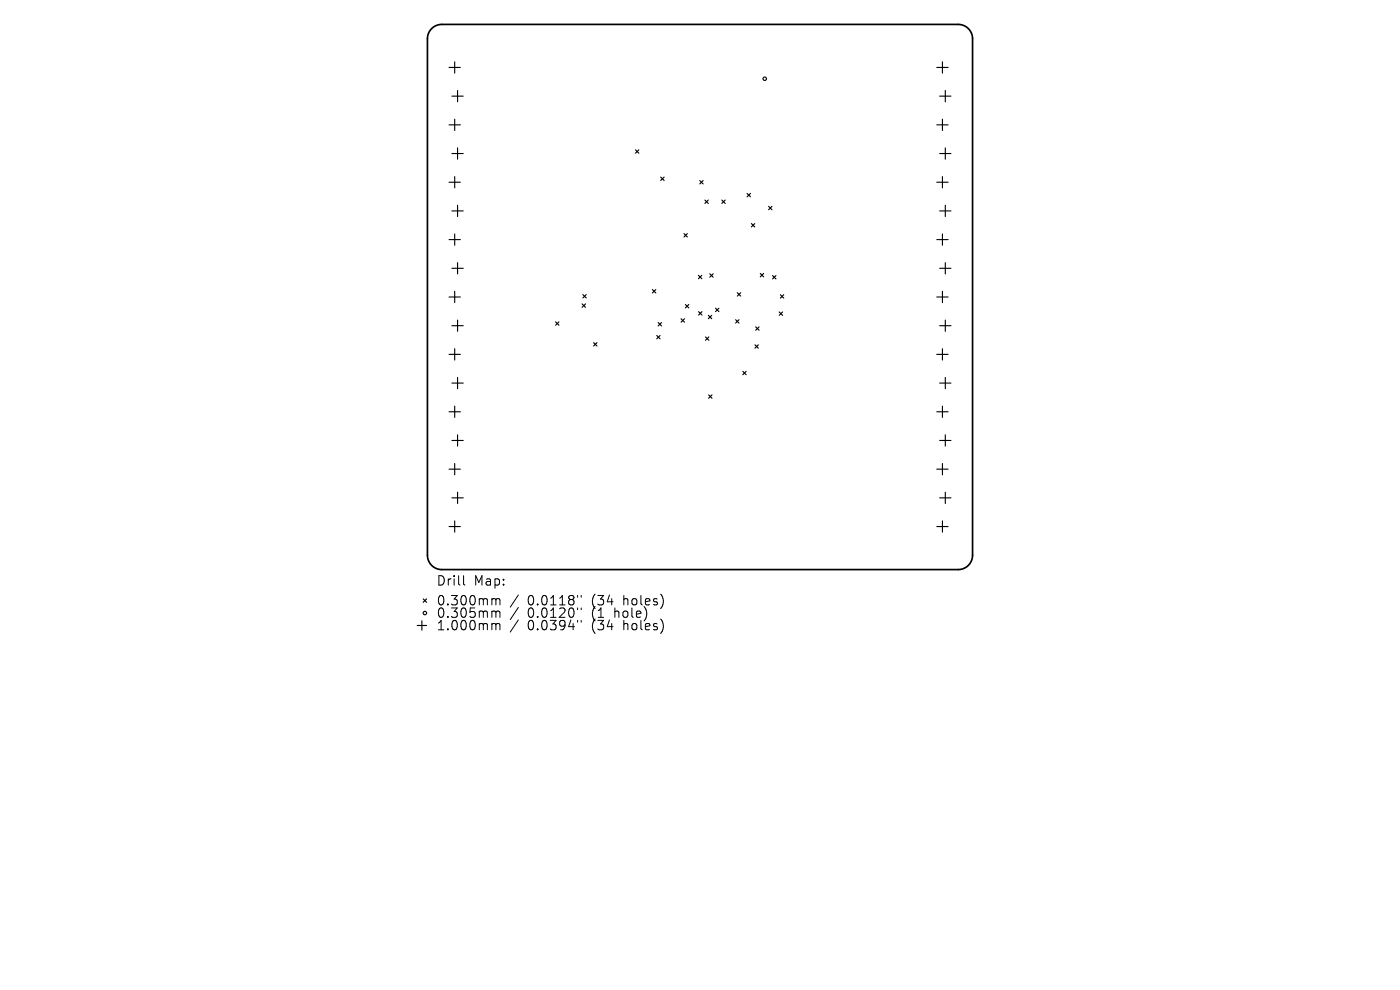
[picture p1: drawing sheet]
<svg xmlns="http://www.w3.org/2000/svg" width="297mm" height="210mm" viewBox="0 0 297 210" stroke-linecap="round" stroke-linejoin="round" font-family="sans-serif">
<defs><g id="words">
<g font-size="2.8">
<text x="92.5" y="124.5">Drill</text>
<text x="100.5" y="124.5">Map:</text>
<text x="92.5" y="128.7">0.300mm</text>
<text x="92.5" y="131.3">0.305mm</text>
<text x="111.9" y="128.7">0.0118&quot;</text>
<text x="111.9" y="131.3">0.0120&quot;</text>
<text x="125.7" y="128.7">(34</text>
<text x="125.7" y="131.3">(1</text>
<text x="130.6" y="131.3">hole)</text>
<text x="132.5" y="128.7">holes)</text>
<text x="92.5" y="134">1.000mm</text>
<text x="111.9" y="134">0.0394&quot;</text>
<text x="125.7" y="134">(34</text>
<text x="132.5" y="134">holes)</text>
</g>
</g></defs>
<path d="M91.6 6.1a3 3 0 0 1 2.1-.9h109.6a3 3 0 0 1 3 3v109.6a3 3 0 0 1-3 3h-109.6a3 3 0 0 1-3-3v-109.6a3 3 0 0 1 .9-2.1z" fill="none" stroke="#000" stroke-width=".36"/>
<g fill="none" stroke="#000" stroke-width=".24">
<path d="M95.3 14.3h2.4M96.5 13.1v2.4M97.1 19.2v2.4M198.7 14.3h2.4M199.9 13.1v2.4M200.5 19.2v2.4M95.3 26.5h2.4M95.3 38.7h2.4M95.9 20.4h2.4M95.9 32.6h2.4M96.5 25.3v2.4M96.5 37.5v2.4"/>
<path d="M97.1 31.4v2.4M134.8 31.8l.7 .7M135.5 31.8l-.7 .7M140.2 37.6l.7 .7M140.9 37.6l-.7 .7M148.4 38.3l.8 .7M149.2 38.3l-.8 .7M198.7 26.5h2.4M198.7 38.7h2.4M199.3 20.4h2.4M199.3 32.6h2.4M199.9 25.3v2.4"/>
<path d="M199.9 37.5v2.4M200.5 31.4v2.4M95.3 50.8h2.4M95.9 44.7h2.4M95.9 56.9h2.4M96.5 49.6v2.4M97.1 43.5v2.4M97.1 55.7v2.4M145.1 49.6l.7 .7M145.8 49.6l-.7 .7M148.2 58.4l.7 .7M148.9 58.4l-.7 .7"/>
<path d="M149.5 42.4l.8 .8M150.3 42.4l-.8 .8M150.6 58.1l.7 .7M151.3 58.1l-.7 .7M153.1 42.4l.8 .8M153.9 42.4l-.8 .8M158.5 41l.7 .8M159.2 41l-.7 .8M159.4 47.4l.7 .7M160.1 47.4l-.7 .7M161.3 58l.7 .7M162 58l-.7 .7"/>
<path d="M163.1 43.8l.7 .7M163.8 43.8l-.7 .7M163.9 58.5l.7 .7M164.6 58.5l-.7 .7M198.7 50.8h2.4M199.3 44.7h2.4M199.3 56.9h2.4M199.9 49.6v2.4M200.5 43.5v2.4M200.5 55.7v2.4M95.3 63h2.4M95.3 75.2h2.4"/>
<path d="M95.9 69.1h2.4M96.5 61.8v2.4M96.5 74v2.4M97.1 67.9v2.4M117.9 68.3l.7 .7M118.6 68.3l-.7 .7M123.5 64.5l.7 .7M123.6 62.5l.8 .7M124.2 64.5l-.7 .7M124.4 62.5l-.8 .7M125.9 72.7l.7 .7M126.6 72.7l-.7 .7"/>
<path d="M138.4 61.4l.7 .7M139.1 61.4l-.7 .7M139.3 71.2l.7 .7M139.6 68.4l.7 .7M140 71.2l-.7 .7M140.3 68.4l-.7 .7M144.5 67.6l.7 .7M145.2 67.6l-.7 .7M145.4 64.6l.7 .7M146.1 64.6l-.7 .7M148.2 66.1l.7 .7M148.9 66.1l-.7 .7"/>
<path d="M149.7 71.5l.7 .7M150.3 66.9l.7 .7M150.4 71.5l-.7 .7M151 66.9l-.7 .7M151.8 65.4l.7 .7M152.5 65.4l-.7 .7M156.1 67.8l.7 .7M156.4 62.1l.7 .7M156.8 67.8l-.7 .7M157.1 62.1l-.7 .7M157.6 78.8l.7 .7M158.3 78.8l-.7 .7"/>
<path d="M160.2 73.1l.7 .8M160.3 69.3l.7 .8M160.9 73.1l-.7 .8M161 69.3l-.7 .8M165.3 66.2l.7 .7M165.5 62.5l.8 .7M166 66.2l-.7 .7M166.3 62.5l-.8 .7M198.7 63h2.4M198.7 75.2h2.4M199.3 69.1h2.4M199.9 61.8v2.4"/>
<path d="M199.9 74v2.4M200.5 67.9v2.4M95.3 87.3h2.4M95.3 99.5h2.4M95.9 81.3h2.4M95.9 93.4h2.4M96.5 86.2v2.3M96.5 98.3v2.4M97.1 80.1v2.4M97.1 92.2v2.4M150.3 83.8l.8 .7M151.1 83.8l-.8 .7"/>
<path d="M198.7 87.3h2.4M198.7 99.5h2.4M199.3 81.3h2.4M199.3 93.4h2.4M199.9 86.2v2.3M199.9 98.3v2.4M200.5 80.1v2.4M200.5 92.2v2.4M95.3 111.7h2.4M95.9 105.6h2.4M96.5 110.5v2.4M97.1 104.4v2.4"/>
<path d="M198.7 111.7h2.4M199.3 105.6h2.4M199.9 110.5v2.4M200.5 104.4v2.4M88.5 132.7h2M89.5 131.7v2M89.8 127l.7 .8M90.5 127l-.7 .8"/>
<circle cx="162.2" cy="16.7" r=".37"/>
<circle cx="90.1" cy="130" r=".37"/>
</g>
<g fill="none" stroke="#000" stroke-width=".21">
<path d="M98.3 122.1v1.7l.3 .3M104.6 127l.5 .1 .1 .2M104.6 129.6l.5 .1 .1 .2M104.6 132.3l.5 .1 .1 .2M105.2 127.3l.3-.3 .5 .1 .1 1.2M105.2 127.3v1M105.2 129.9v1.1M105.2 132.6v1M105.2 129.9l.3-.3 .5 .1 .1 1.3M105.2 132.6l.3-.3 .5 .1 .1 1.2M110 126.2l-1.8 2.6M110 128.9l-1.8 2.5"/>
<path d="M110 131.5l-1.8 2.6M122.5 126.3v.4M122.5 129v.3M122.5 131.6v.4M123.3 126.3v.4M123.3 129v.3M123.3 131.6v.4"/>
</g>
<use href="#words"/>
</svg>
